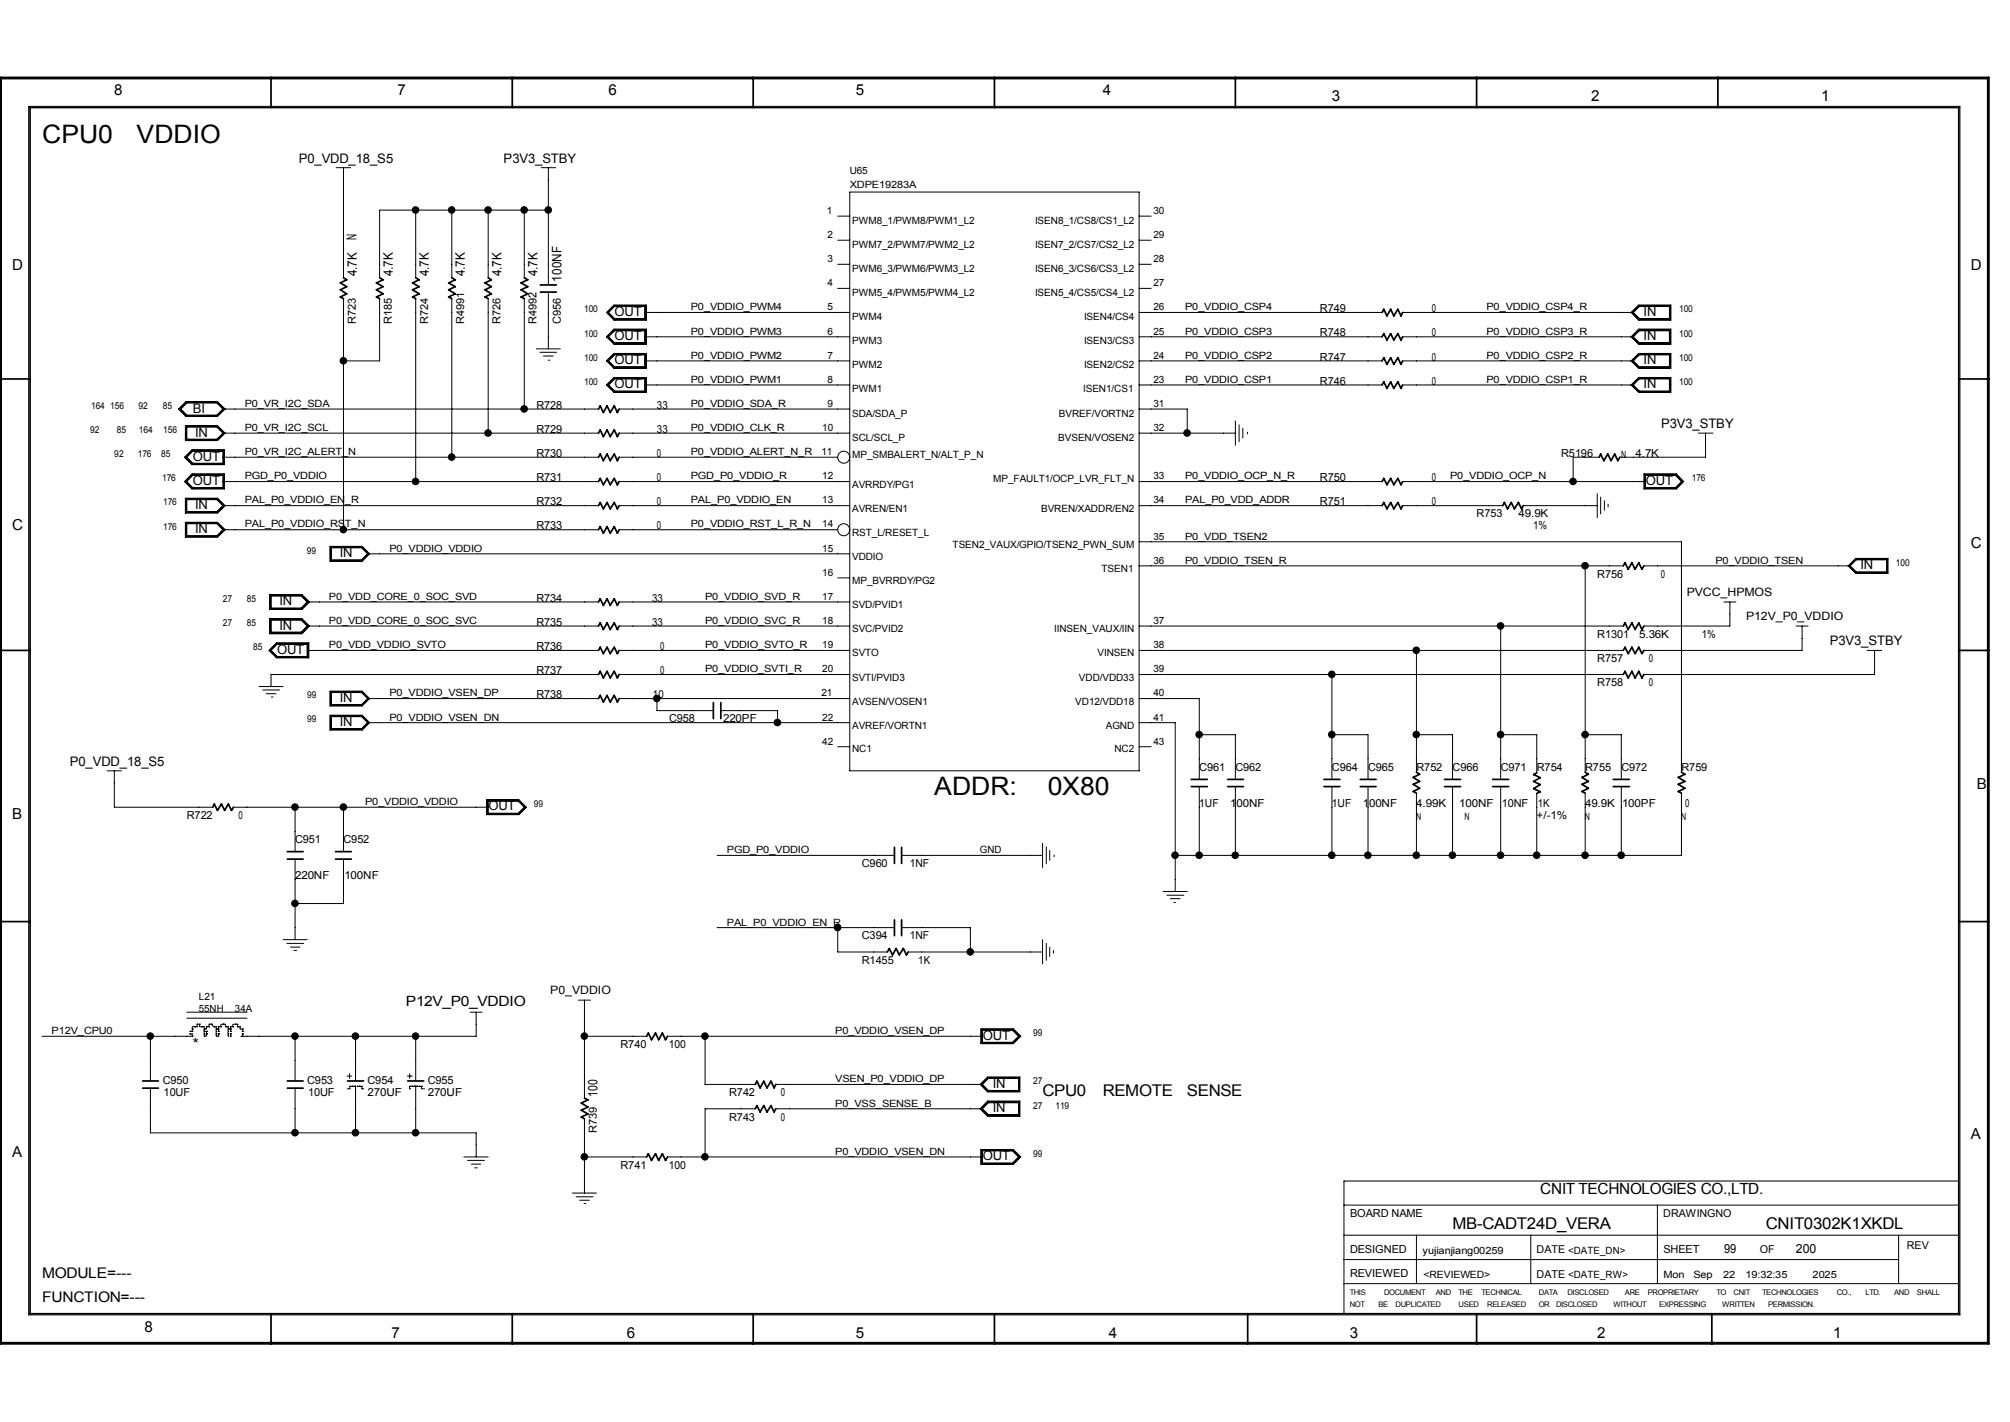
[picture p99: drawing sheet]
<svg xmlns="http://www.w3.org/2000/svg" width="297mm" height="210mm" viewBox="0 0 297 210" stroke-linecap="round" stroke-linejoin="round" font-family="sans-serif">
<defs><g id="words">
<g font-size="3.8">
<text x="6.2" y="21.2">CPU0</text>
<text x="20.2" y="21.2">VDDIO</text>
<text x="138" y="117.4">ADDR:</text>
<text x="154.8" y="117.4">0X80</text>
</g>
<g font-size="2.4">
<text x="154" y="161.9">CPU0</text>
<text x="162.9" y="161.9">REMOTE</text>
<text x="175.4" y="161.9">SENSE</text>
<text x="214.6" y="181.5">MB-CADT24D_VERA</text>
<text x="260.9" y="181.5">CNIT0302K1XKDL</text>
</g>
<g font-size="2.3">
<text x="28.5" y="155">*</text>
<text x="227.6" y="176.3">CNIT TECHNOLOGIES CO.,LTD.</text>
</g>
<g font-size="2.2">
<text x="16.9" y="14.1">8</text>
<text x="58.8" y="14.1">7</text>
<text x="89.9" y="14.1">6</text>
<text x="126.4" y="14.1">5</text>
<text x="163" y="14.1">4</text>
<text x="196.8" y="15">3</text>
<text x="235.1" y="15">2</text>
<text x="269.1" y="15">1</text>
<text x="1.8" y="39.9">D</text>
<text x="291.2" y="39.9">D</text>
<text x="1.8" y="78.2">C</text>
<text x="291.2" y="80.9">C</text>
<text x="292.1" y="116.5">B</text>
<text x="1.8" y="121">B</text>
<text x="1.8" y="170.8">A</text>
<text x="291.2" y="168.2">A</text>
<text x="6.2" y="188.7">MODULE=---</text>
<text x="6.2" y="192.2">FUNCTION=---</text>
<text x="21.3" y="196.6">8</text>
<text x="57.9" y="197.5">7</text>
<text x="92.6" y="197.5">6</text>
<text x="126.4" y="197.5">5</text>
<text x="163.9" y="197.5">4</text>
<text x="199.5" y="197.5">3</text>
<text x="236" y="197.5">2</text>
<text x="270.9" y="197.5">1</text>
</g>
<text font-size="2.1" x="60" y="148.6">P12V_P0_VDDIO</text>
<text font-size="2" x="52.7" y="35.5" transform="rotate(-90 52.7 35.5)">N</text>
<g font-size="1.9">
<text x="44.2" y="24">P0_VDD_18_S5</text>
<text x="74.4" y="24">P3V3_STBY</text>
<text x="52.7" y="40.8" transform="rotate(-90 52.7 40.8)">4.7K</text>
<text x="58" y="40.8" transform="rotate(-90 58 40.8)">4.7K</text>
<text x="63.4" y="40.8" transform="rotate(-90 63.4 40.8)">4.7K</text>
<text x="68.7" y="40.8" transform="rotate(-90 68.7 40.8)">4.7K</text>
<text x="74.1" y="40.8" transform="rotate(-90 74.1 40.8)">4.7K</text>
<text x="79.4" y="40.8" transform="rotate(-90 79.4 40.8)">4.7K</text>
<text x="83" y="41.6" transform="rotate(-90 83 41.6)">100NF</text>
<text x="90.8" y="46.7">OUT</text>
<text x="242.9" y="46.7">IN</text>
<text x="90.8" y="53.8">OUT</text>
<text x="90.8" y="50.2">OUT</text>
<text x="242.9" y="50.2">IN</text>
<text x="242.9" y="53.8">IN</text>
<text x="90.8" y="57.4">OUT</text>
<text x="242.9" y="57.4">IN</text>
<text x="28.5" y="60.9">BI</text>
<text x="28.8" y="64.5">IN</text>
<text x="245.4" y="63.2">P3V3_STBY</text>
<text x="28.5" y="68">OUT</text>
<text x="28.5" y="71.6">OUT</text>
<text x="243.2" y="71.6">OUT</text>
<text x="28.8" y="75.1">IN</text>
<text x="28.8" y="78.7">IN</text>
<text x="50.2" y="82.3">IN</text>
<text x="41.3" y="89.4">IN</text>
<text x="274.9" y="84.1">IN</text>
<text x="41.3" y="93">IN</text>
<text x="270.4" y="95.3">P3V3_STBY</text>
<text x="40.9" y="96.5">OUT</text>
<text x="50.2" y="103.7">IN</text>
<text x="50.2" y="107.2">IN</text>
<text x="10.3" y="113.1">P0_VDD_18_S5</text>
<text x="72.2" y="119.7">OUT</text>
<text x="145.2" y="153.5">OUT</text>
<text x="146.7" y="160.7">IN</text>
<text x="88.3" y="162" transform="rotate(-90 88.3 162)">100</text>
<text x="146.7" y="164.2">IN</text>
<text x="145.2" y="171.3">OUT</text>
<text x="254.7" y="185">99</text>
<text x="265.4" y="185">200</text>
</g>
<g font-size="1.7">
<text x="249.2" y="88">PVCC_HPMOS</text>
<text x="258" y="91.5">P12V_P0_VDDIO</text>
<text x="81.3" y="146.8">P0_VDDIO</text>
</g>
<g font-size="1.6">
<text x="52.6" y="47.9" transform="rotate(-90 52.6 47.9)">R723</text>
<text x="57.9" y="47.9" transform="rotate(-90 57.9 47.9)">R185</text>
<text x="63.2" y="47.9" transform="rotate(-90 63.2 47.9)">R724</text>
<text x="68.6" y="47.9" transform="rotate(-90 68.6 47.9)">R4991</text>
<text x="74" y="47.9" transform="rotate(-90 74 47.9)">R726</text>
<text x="79.3" y="47.9" transform="rotate(-90 79.3 47.9)">R4992</text>
<text x="82.9" y="47.9" transform="rotate(-90 82.9 47.9)">C956</text>
<text x="195" y="46.1">R749</text>
<text x="211.6" y="46.1">0</text>
<text x="195" y="53.2">R747</text>
<text x="195" y="49.7">R748</text>
<text x="211.6" y="49.7">0</text>
<text x="211.6" y="53.2">0</text>
<text x="195" y="56.8">R746</text>
<text x="211.6" y="56.8">0</text>
<text x="79.3" y="63.9">R729</text>
<text x="79.3" y="60.4">R728</text>
<text x="97.1" y="60.4">33</text>
<text x="97.1" y="63.9">33</text>
<text x="79.3" y="71.1">R731</text>
<text x="79.3" y="67.5">R730</text>
<text x="97.1" y="71.1">0</text>
<text x="97.1" y="67.5">0</text>
<text x="195" y="71.1">R750</text>
<text x="211.6" y="71.1">0</text>
<text x="230.7" y="67.5">R5196</text>
<text x="241.7" y="67.5">4.7K</text>
<text x="79.3" y="74.6">R732</text>
<text x="97.1" y="74.6">0</text>
<text x="195" y="74.6">R751</text>
<text x="211.6" y="74.6">0</text>
<text x="218.2" y="76.4">R753</text>
<text x="224.4" y="76.4">49.9K</text>
<text x="79.3" y="78.2">R733</text>
<text x="97.1" y="78.2">0</text>
<text x="226.5" y="78.2">1%</text>
<text x="79.3" y="88.9">R734</text>
<text x="96.4" y="88.9">33</text>
<text x="236" y="85.3">R756</text>
<text x="245.4" y="85.3">0</text>
<text x="79.3" y="92.4">R735</text>
<text x="96.4" y="92.4">33</text>
<text x="236" y="94.2">R1301</text>
<text x="242.2" y="94.2">5.36K</text>
<text x="251.5" y="94.2">1%</text>
<text x="79.3" y="96">R736</text>
<text x="79.3" y="99.6">R737</text>
<text x="97.6" y="99.6">0</text>
<text x="97.6" y="96">0</text>
<text x="236" y="101.3">R758</text>
<text x="236" y="97.8">R757</text>
<text x="243.6" y="101.3">0</text>
<text x="243.6" y="97.8">0</text>
<text x="79.3" y="103.1">R738</text>
<text x="96.5" y="103.1">10</text>
<text x="98.9" y="106.7">C958</text>
<text x="106.8" y="106.7">220PF</text>
<text x="177.2" y="113.8">C961</text>
<text x="182.5" y="113.8">C962</text>
<text x="196.8" y="113.8">C964</text>
<text x="202.1" y="113.8">C965</text>
<text x="209.3" y="113.8">R752</text>
<text x="214.6" y="113.8">C966</text>
<text x="221.7" y="113.8">C971</text>
<text x="227.1" y="113.8">R754</text>
<text x="234.2" y="113.8">R755</text>
<text x="239.6" y="113.8">C972</text>
<text x="248.5" y="113.8">R759</text>
<text x="177.2" y="119.2">1UF</text>
<text x="181.8" y="119.2">100NF</text>
<text x="196.8" y="119.2">1UF</text>
<text x="201.4" y="119.2">100NF</text>
<text x="209.3" y="119.2">4.99K</text>
<text x="215.6" y="119.2">100NF</text>
<text x="221.9" y="119.2">10NF</text>
<text x="227.2" y="119.2">1K</text>
<text x="234.2" y="119.2">49.9K</text>
<text x="239.7" y="119.2">100PF</text>
<text x="249" y="119.2">0</text>
<text x="27.6" y="120.9">R722</text>
<text x="35.3" y="120.9">0</text>
<text x="43.6" y="124.5">C951</text>
<text x="50.8" y="124.5">C952</text>
<text x="227.1" y="120.9">+/-1%</text>
<text x="43.6" y="129.8">220NF</text>
<text x="50.9" y="129.8">100NF</text>
<text x="127.3" y="128.1">C960</text>
<text x="134.4" y="128.1">1NF</text>
<text x="127.3" y="138.7">C394</text>
<text x="127.3" y="142.3">R1455</text>
<text x="134.4" y="138.7">1NF</text>
<text x="135.7" y="142.3">1K</text>
<text x="91.7" y="154.8">R740</text>
<text x="98.8" y="154.8">100</text>
<text x="24" y="160.1">C950</text>
<text x="24.2" y="161.9">10UF</text>
<text x="45.4" y="160.1">C953</text>
<text x="45.5" y="161.9">10UF</text>
<text x="54.3" y="161.9">270UF</text>
<text x="54.3" y="160.1">C954</text>
<text x="63.2" y="161.9">270UF</text>
<text x="63.2" y="160.1">C955</text>
<text x="107.7" y="161.9">R742</text>
<text x="115.4" y="161.9">0</text>
<text x="88.2" y="167.3" transform="rotate(-90 88.2 167.3)">R739</text>
<text x="107.7" y="165.5">R743</text>
<text x="115.4" y="165.5">0</text>
<text x="91.7" y="172.6">R741</text>
<text x="98.8" y="172.6">100</text>
<text x="199.5" y="179.7">BOARD NAME</text>
<text x="245.8" y="179.7">DRAWINGNO</text>
<text x="199.5" y="185.1">DESIGNED</text>
<text x="227.1" y="185.1">DATE &lt;DATE_DN&gt;</text>
<text x="245.8" y="185">SHEET</text>
<text x="260" y="185.1">OF</text>
<text x="281.7" y="184.4">REV</text>
<text x="199.5" y="188.6">REVIEWED</text>
<text x="227.1" y="188.7">DATE &lt;DATE_RW&gt;</text>
</g>
<g font-size="1.5">
<text x="125.6" y="25.7">U65</text>
<text x="125.6" y="27.7">XDPE19283A</text>
<text x="122.2" y="31.6">1</text>
<text x="122.3" y="35.2">2</text>
<text x="125.9" y="33">PWM8_1/PWM8/PWM1_L2</text>
<text x="152.9" y="33">ISEN8_1/CS8/CS1_L2</text>
<text x="170.4" y="31.6">30</text>
<text x="170.4" y="35.2">29</text>
<text x="122.3" y="38.7">3</text>
<text x="125.9" y="40.1">PWM6_3/PWM6/PWM3_L2</text>
<text x="125.9" y="36.6">PWM7_2/PWM7/PWM2_L2</text>
<text x="152.9" y="36.6">ISEN7_2/CS7/CS2_L2</text>
<text x="152.9" y="40.1">ISEN6_3/CS6/CS3_L2</text>
<text x="170.4" y="38.7">28</text>
<text x="102.1" y="45.9">P0_VDDIO_PWM4</text>
<text x="122.3" y="42.3">4</text>
<text x="122.3" y="45.9">5</text>
<text x="125.9" y="47.3">PWM4</text>
<text x="125.9" y="43.7">PWM5_4/PWM5/PWM4_L2</text>
<text x="152.9" y="43.7">ISEN5_4/CS5/CS4_L2</text>
<text x="160.2" y="47.3">ISEN4/CS4</text>
<text x="170.4" y="42.3">27</text>
<text x="170.4" y="45.9">26</text>
<text x="175.1" y="45.9">P0_VDDIO_CSP4</text>
<text x="219.6" y="45.9">P0_VDDIO_CSP4_R</text>
<text x="102.1" y="53">P0_VDDIO_PWM2</text>
<text x="102.1" y="49.4">P0_VDDIO_PWM3</text>
<text x="122.3" y="49.4">6</text>
<text x="122.3" y="53">7</text>
<text x="125.9" y="50.8">PWM3</text>
<text x="160.2" y="50.8">ISEN3/CS3</text>
<text x="170.4" y="53">24</text>
<text x="170.4" y="49.4">25</text>
<text x="175.1" y="53">P0_VDDIO_CSP2</text>
<text x="175.1" y="49.4">P0_VDDIO_CSP3</text>
<text x="219.6" y="49.4">P0_VDDIO_CSP3_R</text>
<text x="219.6" y="53">P0_VDDIO_CSP2_R</text>
<text x="102.1" y="56.5">P0_VDDIO_PWM1</text>
<text x="122.3" y="56.5">8</text>
<text x="125.9" y="58">PWM1</text>
<text x="125.9" y="54.4">PWM2</text>
<text x="160.1" y="58">ISEN1/CS1</text>
<text x="160.2" y="54.4">ISEN2/CS2</text>
<text x="170.4" y="56.5">23</text>
<text x="175.1" y="56.5">P0_VDDIO_CSP1</text>
<text x="219.6" y="56.5">P0_VDDIO_CSP1_R</text>
<text x="36.2" y="60.1">P0_VR_I2C_SDA</text>
<text x="36.2" y="63.7">P0_VR_I2C_SCL</text>
<text x="102.1" y="60.1">P0_VDDIO_SDA_R</text>
<text x="102.1" y="63.7">P0_VDDIO_CLK_R</text>
<text x="121.5" y="63.7">10</text>
<text x="122.3" y="60.1">9</text>
<text x="125.9" y="65.1">SCL/SCL_P</text>
<text x="125.9" y="61.5">SDA/SDA_P</text>
<text x="156.4" y="65.1">BVSEN/VOSEN2</text>
<text x="156.5" y="61.5">BVREF/VORTN2</text>
<text x="170.4" y="60.1">31</text>
<text x="170.4" y="63.7">32</text>
<text x="36.2" y="67.2">P0_VR_I2C_ALERT_N</text>
<text x="36.2" y="70.8">PGD_P0_VDDIO</text>
<text x="102.1" y="67.2">P0_VDDIO_ALERT_N_R</text>
<text x="102.1" y="70.8">PGD_P0_VDDIO_R</text>
<text x="121.4" y="67.2">11</text>
<text x="121.5" y="70.8">12</text>
<text x="125.9" y="67.6">MP_SMBALERT_N/ALT_P_N</text>
<text x="146.8" y="71.2">MP_FAULT1/OCP_LVR_FLT_N</text>
<text x="170.4" y="70.8">33</text>
<text x="175.1" y="70.8">P0_VDDIO_OCP_N_R</text>
<text x="214.3" y="70.8">P0_VDDIO_OCP_N</text>
<text x="239.5" y="67.6">N</text>
<text x="36.2" y="77.9">PAL_P0_VDDIO_RST_N</text>
<text x="36.2" y="74.3">PAL_P0_VDDIO_EN_R</text>
<text x="102.1" y="74.3">PAL_P0_VDDIO_EN</text>
<text x="102.1" y="77.9">P0_VDDIO_RST_L_R_N</text>
<text x="121.5" y="77.9">14</text>
<text x="121.5" y="74.3">13</text>
<text x="125.9" y="75.6">AVREN/EN1</text>
<text x="125.9" y="72">AVRRDY/PG1</text>
<text x="153.8" y="75.6">BVREN/XADDR/EN2</text>
<text x="170.4" y="74.3">34</text>
<text x="175.1" y="74.3">PAL_P0_VDD_ADDR</text>
<text x="57.5" y="81.5">P0_VDDIO_VDDIO</text>
<text x="121.5" y="81.5">15</text>
<text x="125.9" y="82.7">VDDIO</text>
<text x="125.9" y="79.1">RST_L/RESET_L</text>
<text x="140.8" y="80.9">TSEN2_VAUX/GPIO/TSEN2_PWN_SUM</text>
<text x="170.4" y="79.7">35</text>
<text x="170.4" y="83.3">36</text>
<text x="175.1" y="83.3">P0_VDDIO_TSEN_R</text>
<text x="175.1" y="79.7">P0_VDD_TSEN2</text>
<text x="253.5" y="83.3">P0_VDDIO_TSEN</text>
<text x="48.6" y="88.6">P0_VDD_CORE_0_SOC_SVD</text>
<text x="104.2" y="88.6">P0_VDDIO_SVD_R</text>
<text x="121.5" y="85.1">16</text>
<text x="121.5" y="88.6">17</text>
<text x="125.9" y="89.8">SVD/PVID1</text>
<text x="125.9" y="86.2">MP_BVRRDY/PG2</text>
<text x="162.8" y="84.5">TSEN1</text>
<text x="48.6" y="92.2">P0_VDD_CORE_0_SOC_SVC</text>
<text x="48.6" y="95.7">P0_VDD_VDDIO_SVTO</text>
<text x="104.2" y="92.2">P0_VDDIO_SVC_R</text>
<text x="104.2" y="95.7">P0_VDDIO_SVTO_R</text>
<text x="121.5" y="92.2">18</text>
<text x="121.5" y="95.7">19</text>
<text x="125.9" y="93.4">SVC/PVID2</text>
<text x="155.8" y="93.4">IINSEN_VAUX/IIN</text>
<text x="170.4" y="92.2">37</text>
<text x="170.4" y="95.7">38</text>
<text x="104.2" y="99.3">P0_VDDIO_SVTI_R</text>
<text x="121.5" y="99.3">20</text>
<text x="125.9" y="100.5">SVTI/PVID3</text>
<text x="125.9" y="96.9">SVTO</text>
<text x="159.4" y="100.5">VDD/VDD33</text>
<text x="162.2" y="96.9">VINSEN</text>
<text x="170.4" y="99.3">39</text>
<text x="57.5" y="102.8">P0_VDDIO_VSEN_DP</text>
<text x="57.5" y="106.4">P0_VDDIO_VSEN_DN</text>
<text x="121.4" y="102.8">21</text>
<text x="121.5" y="106.4">22</text>
<text x="125.9" y="107.6">AVREF/VORTN1</text>
<text x="125.9" y="104.1">AVSEN/VOSEN1</text>
<text x="158.9" y="104.1">VD12/VDD18</text>
<text x="163.4" y="107.6">AGND</text>
<text x="170.4" y="102.8">40</text>
<text x="170.4" y="106.4">41</text>
<text x="121.5" y="110">42</text>
<text x="125.9" y="111">NC1</text>
<text x="164.7" y="111">NC2</text>
<text x="170.4" y="110">43</text>
<text x="53.9" y="118.9">P0_VDDIO_VDDIO</text>
<text x="107.4" y="126">PGD_P0_VDDIO</text>
<text x="144.8" y="126">GND</text>
<text x="209.3" y="121">N</text>
<text x="216.4" y="121">N</text>
<text x="234.2" y="121">N</text>
<text x="248.4" y="121">N</text>
<text x="107.4" y="136.7">PAL_P0_VDDIO_EN_R</text>
<text x="29.4" y="147.7">L21</text>
<text x="29.4" y="149.5">55NH</text>
<text x="34.7" y="149.5">34A</text>
<text x="7.6" y="152.7">P12V_CPU0</text>
<text x="123.4" y="152.7">P0_VDDIO_VSEN_DP</text>
<text x="123.4" y="159.9">VSEN_P0_VDDIO_DP</text>
<text x="123.4" y="163.4">P0_VSS_SENSE_B</text>
<text x="123.4" y="170.5">P0_VDDIO_VSEN_DN</text>
<text x="210.2" y="185.1">yujianjiang00259</text>
<text x="210.3" y="188.7">&lt;REVIEWED&gt;</text>
<text x="245.8" y="188.7">Mon</text>
<text x="250.2" y="188.7">Sep</text>
<text x="254.6" y="188.7">22</text>
<text x="257.9" y="188.7">19:32:35</text>
<text x="267.8" y="188.7">2025</text>
</g>
<g font-size="1.4">
<text x="86.3" y="46.1">100</text>
<text x="248.1" y="46.1">100</text>
<text x="86.3" y="49.7">100</text>
<text x="86.3" y="53.3">100</text>
<text x="248.1" y="49.7">100</text>
<text x="248.1" y="53.3">100</text>
<text x="86.3" y="56.8">100</text>
<text x="248.1" y="56.8">100</text>
<text x="13.3" y="63.9">92</text>
<text x="13.5" y="60.4">164</text>
<text x="16.3" y="60.4">156</text>
<text x="17.3" y="63.9">85</text>
<text x="20.4" y="60.4">92</text>
<text x="20.5" y="63.9">164</text>
<text x="24" y="60.4">85</text>
<text x="24.1" y="63.9">156</text>
<text x="16.9" y="67.5">92</text>
<text x="20.4" y="67.5">176</text>
<text x="23.8" y="67.5">85</text>
<text x="24" y="71.1">176</text>
<text x="250" y="71.1">176</text>
<text x="24.1" y="74.6">176</text>
<text x="24.1" y="78.2">176</text>
<text x="45.3" y="81.8">99</text>
<text x="280.1" y="83.5">100</text>
<text x="32.9" y="88.9">27</text>
<text x="36.5" y="88.9">85</text>
<text x="32.9" y="92.4">27</text>
<text x="36.5" y="92.4">85</text>
<text x="37.4" y="96">85</text>
<text x="45.4" y="106.7">99</text>
<text x="45.4" y="103.1">99</text>
<text x="78.9" y="119.2">99</text>
<text x="152.6" y="153">99</text>
<text x="152.6" y="160.1">27</text>
<text x="152.6" y="163.7">27</text>
<text x="155.9" y="163.7">119</text>
<text x="152.6" y="170.8">99</text>
</g>
<g font-size="1.1">
<text x="199.4" y="191.3">THIS</text>
<text x="204.5" y="191.3">DOCUMENT</text>
<text x="212.1" y="191.3">AND</text>
<text x="215.5" y="191.3">THE</text>
<text x="218.9" y="191.3">TECHNICAL</text>
<text x="227.4" y="191.3">DATA</text>
<text x="231.6" y="191.3">DISCLOSED</text>
<text x="240.1" y="191.3">ARE</text>
<text x="243.5" y="191.3">PROPRIETARY</text>
<text x="253.6" y="191.3">TO</text>
<text x="256.2" y="191.3">CNIT</text>
<text x="260.4" y="191.3">TECHNOLOGIES</text>
<text x="271.4" y="191.3">CO.,</text>
<text x="275.6" y="191.3">LTD.</text>
<text x="279.9" y="191.3">AND</text>
<text x="283.3" y="191.3">SHALL</text>
<text x="199.4" y="193.1">NOT</text>
<text x="203.7" y="193.1">BE</text>
<text x="206.2" y="193.1">DUPLICATED</text>
<text x="215.5" y="193.1">USED</text>
<text x="219.8" y="193.1">RELEASED</text>
<text x="227.4" y="193.1">OR</text>
<text x="229.9" y="193.1">DISCLOSED</text>
<text x="238.4" y="193.1">WITHOUT</text>
<text x="245.2" y="193.1">EXPRESSING</text>
<text x="254.5" y="193.1">WRITTEN</text>
<text x="261.2" y="193.1">PERMISSION.</text>
</g>
</g></defs>
<g fill="none" stroke="#000" stroke-width=".25">
<path d="M0 11.4h293.9v187.1h-293.9zM.2 11.6h293.5v186.7h-293.5zM4.4 15.9h285v178.1h-285zM40 11.4v4.5M75.7 11.4v4.5M111.3 11.4v4.5M146.9 11.4v4.5M182.5 11.4v4.5M218.2 11.4v4.5M253.8 11.4v4.5M0 56h4.4M50.8 41l.4 .3-.9 .5 .9 .5-.9 .5 .9 .6-.9 .5 .5 .2"/>
<path d="M56.1 41l.5 .3-1 .5 1 .5-1 .5 1 .6-1 .5 .5 .2M61.4 41l.5 .3-.9 .5 .9 .5-.9 .5 .9 .6-.9 .5 .4 .2M66.8 41l.5 .3-1 .5 1 .5-1 .5 1 .6-1 .5 .5 .2M72.1 41l.5 .3-.9 .5 .9 .5-.9 .5 .9 .6-.9 .5 .4 .2M77.5 41l.5 .3-1 .5 1 .5-1 .5 1 .6-1 .5 .5 .2M79.8 43.1h2.4M79.8 42.1h2.4M204.2 56.9l.3-.5 .4 1 .6-1 .5 1 .5-1 .5 1 .3-.5M204.2 53.3l.3-.5 .4 1 .6-1 .5 1 .5-1 .5 1 .3-.5M204.2 46.1l.3-.4 .4 1 .6-1 .5 1 .5-1 .5 1 .3-.6M204.2 49.7l.3-.4 .4 .9 .6-.9 .5 .9 .5-.9 .5 .9 .3-.5M289.4 56h4.5"/>
<path d="M88.4 60.4l.3-.5 .5 1 .5-1 .5 1 .6-1 .4 1 .3-.5M88.4 64l.3-.5 .5 1 .5-1 .5 1 .6-1 .4 1 .3-.5M88.4 78.2l.3-.4 .5 .9 .5-.9 .5 .9 .6-.9 .4 .9 .3-.5M88.4 74.7l.3-.5 .5 .9 .5-.9 .5 .9 .6-.9 .4 .9 .3-.4M88.4 71.1l.3-.4 .5 .9 .5-.9 .5 .9 .6-.9 .4 .9 .3-.5M88.4 67.5l.3-.4 .5 .9 .5-.9 .5 .9 .6-.9 .4 .9 .3-.5M204.2 74.7l.3-.5 .4 .9 .6-.9 .5 .9 .5-.9 .5 .9 .3-.4M204.2 71.1l.3-.4 .4 .9 .6-.9 .5 .9 .5-.9 .5 .9 .3-.5M222 74.7l.3-.5 .5 .9 .5-.9 .5 .9 .6-.9 .4 .9 .3-.4M236.3 67.5l.2-.4 .5 .9 .6-.9 .4 .9 .6-.9 .5 .9 .3-.5M0 96.1h4.4M88.4 88.9l.3-.5 .5 1 .5-1 .5 1 .6-1 .4 1 .3-.5"/>
<path d="M88.4 92.5l.3-.5 .5 1 .5-1 .5 1 .6-1 .4 1 .3-.5M88.4 99.6l.3-.5 .5 1 .5-1 .5 1 .6-1 .4 1 .3-.5M88.4 96.1l.3-.5 .5 .9 .5-.9 .5 .9 .6-.9 .4 .9 .3-.4M239.9 92.5l.2-.5 .5 1 .5-1 .5 1 .5-1 .5 1 .3-.5M239.9 99.6l.2-.5 .5 1 .5-1 .5 1 .5-1 .5 1 .3-.5M239.9 96.1l.2-.5 .5 .9 .5-.9 .5 .9 .5-.9 .5 .9 .3-.4M239.9 83.6l.2-.5 .5 1 .5-1 .5 1 .5-1 .5 1 .3-.5M289.4 96.1h4.5M31.5 119.2l.2-.5 .4 1 .6-1 .5 1 .5-1 .5 1 .3-.5M88.4 103.2l.3-.5 .5 1 .5-1 .5 1 .6-1 .4 1 .3-.5M105.4 103.8v2.3M106.5 103.8v2.3"/>
<path d="M176 116.2h2.4M176 115.1h2.4M181.4 116.2h2.3M181.4 115.1h2.3M195.6 116.2h2.4M195.6 115.1h2.4M201 116.2h2.3M201 115.1h2.3M209.3 114l.5 .3-1 .5 1 .6-1 .4 1 .6-1 .5 .5 .2M213.4 116.2h2.4M213.4 115.1h2.4M220.6 116.2h2.3"/>
<path d="M220.6 115.1h2.3M227.1 114.1l-.5 .3 1 .5-1 .5 1 .5-1 .6 1 .4-.5 .3M234.2 114l.5 .3-.9 .5 .9 .6-.9 .4 .9 .6-.9 .5 .4 .2M238.4 116.2h2.3M238.4 115.1h2.3M248.5 114l.5 .3-1 .5 1 .6-1 .4 1 .6-1 .5 .5 .2M0 136.1h4.4M42.5 126.9h2.3M42.5 125.8h2.3M49.6 126.9h2.3M49.6 125.8h2.3M132.2 125.1v2.4"/>
<path d="M132.2 135.8v2.4M133.2 125.1v2.4M133.2 135.8v2.4M289.4 136.1h4.5M21.1 159.6h2.3M42.5 159.6h2.3M51.4 159.6h2.3M60.2 159.6h2.4M95.5 153l.3-.4 .5 .9 .6-.9 .4 .9 .6-.9 .4 .9 .3-.5M131.1 140.6l.3-.5 .5 .9 .5-.9 .5 .9 .6-.9 .4 .9 .3-.4M21.1 160.7h2.3M42.5 160.7h2.3"/>
<path d="M86.4 162.2l.5 .2-1 .5 1 .6-1 .5 1 .5-1 .5 .5 .2M95.5 170.9l.3-.5 .5 1 .6-1 .4 1 .6-1 .4 1 .3-.5M111.6 160.1l.2-.4 .5 1 .6-1 .4 1 .6-1 .5 1 .2-.6M111.6 163.7l.2-.4 .5 .9 .6-.9 .4 .9 .6-.9 .5 .9 .2-.5M40 194v4.5M75.7 194v4.5M111.3 194v4.5M146.9 194v4.5M184.4 194v4.5M218.2 194v4.5M252.9 194v4.5"/>
</g>
<g fill="none" stroke="#000" stroke-width=".15">
<path d="M4.2 15.7h285.4v178.5h-285.4zM49.7 24.8h2.1M50.8 24.8v16.2M61.4 31v10M66.8 31v10M72.1 31v10M77.5 31v10M80 24.8h2.1M81 31h-24.9v10M81 24.8v17.3M123.8 31.9h1.8M123.8 35.5h1.8"/>
<path d="M123.8 39h1.8M125.6 28.4h42.7v85.4h-42.7zM168.3 31.9h1.8M168.3 35.5h1.8M168.3 39h1.8M50.8 44.1v34.1M56.1 44.1v9.2h-5.3M61.4 44.1v27M66.8 44.1v23.4M72.1 44.1v19.9M77.5 44.1v16.3M79.2 51.5h3.6"/>
<path d="M79.8 52h2.5M80.3 52.6h1.4M81 53.2h.3M81 43.1v8.4M89.6 46.1l1.1-1.1h4.8v2.3h-4.8zM89.6 53.3l1.1-1.1h4.8v2.2h-4.8zM89.6 56.9l1.1-1.1h4.8v2.2h-4.8zM89.7 46.1l1.1-1h4.6v2.1h-4.6zM89.7 56.9l1.1-1.1h4.6v2.1h-4.6zM89.8 46.1l1-.9h4.5v1.9h-4.5zM89.8 53.3l1-1h4.5v1.9h-4.5zM89.9 46.1l.9-.8h4.5v1.7h-4.5z"/>
<path d="M89.9 49.7l.9-.8h4.5v1.7h-4.5zM89.9 53.3l.9-.9h4.5v1.8h-4.5zM89.9 56.9l.9-.9h4.5v1.7h-4.5zM90.7 48.6h4.8v2.2h-4.8l-1.1-1.1zM90.8 48.7h4.6v2.1h-4.6l-1.1-1.1zM90.8 52.2h4.6v2.1h-4.6l-1.1-1zM90.8 48.8h4.5v1.9h-4.5l-1-1zM90.8 55.9h4.5v1.9h-4.5l-1-.9zM95.3 46.1h30.3M95.3 49.7h30.3M95.3 53.3h30.3M95.3 56.9h30.3"/>
<path d="M123.8 42.6h1.8M168.3 42.6h1.8M168.3 46.1h35.9M168.3 49.7h35.9M168.3 53.3h35.9M168.3 56.9h35.9M207.3 46.1h34M207.3 49.7h34M207.3 53.3h34M207.3 56.9h34M241 46.1l1.1-1.1h4.8v2.3h-4.8zM241 49.7l1.1-1.1h4.8v2.2h-4.8z"/>
<path d="M241 53.3l1.1-1.1h4.8v2.2h-4.8zM241 56.9l1.1-1.1h4.8v2.2h-4.8zM241.1 46.1l1-1h4.7v2.1h-4.7zM241.2 46.1l1-.9h4.6v1.9h-4.6zM241.2 49.7l1-.9h4.6v1.9h-4.6zM241.2 53.3l1-1h4.6v1.9h-4.6zM241.2 56.9l1-1h4.6v1.9h-4.6zM241.3 46.1l.9-.8h4.5v1.7h-4.5zM241.3 49.7l.9-.8h4.5v1.7h-4.5zM241.3 53.3l.9-.9h4.5v1.8h-4.5zM241.3 56.9l.9-.9h4.5v1.7h-4.5zM242.1 48.7h4.7v2.1h-4.7l-1-1.1z"/>
<path d="M242.1 52.2h4.7v2.1h-4.7l-1-1zM242.1 55.8h4.7v2.1h-4.7l-1-1zM26.4 60.4l1.1-1.1h4.6l1.2 1.1-1.2 1.1h-4.6zM26.5 60.4l1-1h4.6l1 1-1 1h-4.6zM26.6 60.4l1-1h4.5l.9 1-.9 1h-4.5zM26.7 60.4l.9-.9h4.4l.9 .9-.9 .9h-4.4zM27.3 67.5l1.1-1.1h4.7v2.2h-4.7zM27.4 77.1h4.7l1.2 1.1-1.2 1.1h-4.7zM27.4 62.9h4.7l1.2 1.1-1.2 1.1h-4.7zM27.4 73.6h4.7l1.2 1.1-1.2 1.1h-4.7zM27.4 77.2h4.7l1 1-1 1h-4.7zM27.4 62.9h4.7l1 1.1-1 1h-4.7z"/>
<path d="M27.4 73.6h4.7l1 1.1-1 1h-4.7zM27.5 67.5l.9-.9h4.6v1.9h-4.6zM27.5 77.3h4.6l.9 .9-.9 1h-4.6zM27.5 63h4.6l.9 1-.9 .9h-4.6zM27.5 73.7h4.6l.9 1-.9 .9h-4.6zM27.6 77.3h4.4l.9 .9-.9 .9h-4.4zM27.6 63.1h4.4l.9 .9-.9 .9h-4.4zM27.6 73.8h4.4l.9 .9-.9 .9h-4.4zM27.6 67.5l.9-.9h4.4v1.8h-4.4zM28.4 70h4.7v2.2h-4.7l-1.1-1.1zM28.4 70.1h4.7v2h-4.7l-1-1zM28.4 66.5h4.7v2.1h-4.7l-1-1.1z"/>
<path d="M28.4 70.1h4.6v2h-4.6l-.9-1zM28.5 70.2h4.4v1.8h-4.4l-.9-.9zM32.9 60.4h55.5M32.9 64h55.5M32.9 71.1h55.5M32.9 74.7h55.5M32.9 67.5h55.5M32.9 78.2h55.5M91.5 60.4h34.1M91.5 64h34.1M91.5 71.1h34.1M91.5 74.7h34.1"/>
<path d="M91.5 67.5h32.3M91.5 78.2h32.3M168.3 60.4h7.1v3.6M168.3 64h14.2M168.3 71.1h35.9M168.3 74.7h35.9M182.5 62.2v3.5M183.1 62.7v2.5M183.6 63.2v1.5M184.3 63.8v.3M207.3 71.1h35.8M207.3 74.7h14.7"/>
<path d="M225.1 74.7h10.9M236 72.9v3.6M236.3 67.5h-3.8v3.6M236.5 73.4v2.5M237.1 74v1.4M237.6 74.5v.3M242.9 70h4.8l1.1 1.1-1.1 1.1h-4.8zM243 70.1h4.6l1.1 1-1.1 1h-4.6zM243 70.1h4.6l1 1-1 1h-4.6zM243.1 70.2h4.5l.9 .9-.9 .9h-4.5zM251 64h2.1M252 64v3.5h-12.6"/>
<path d="M39.8 96.1l1.1-1.1h4.7v2.2h-4.7zM39.8 91.4h4.8l1.1 1.1-1.1 1.1h-4.8zM39.8 87.8h4.8l1.1 1.1-1.1 1.1h-4.8zM39.8 96.1l1.1-1.1h4.7v2.1h-4.7zM39.9 91.4h4.7l1 1.1-1 1h-4.7zM39.9 87.9h4.7l1 1-1 1.1h-4.7zM40 91.5h4.5l1 1-1 .9h-4.5zM40 88h4.5l1 .9-1 1h-4.5zM40 96.1l.9-.9h4.5v1.7h-4.5zM40 88h4.5l.9 .9-.9 .9h-4.5zM40 91.6h4.5l.9 .9-.9 .8h-4.5zM40.9 95.1h4.6v1.9h-4.6l-.9-.9z"/>
<path d="M45.4 88.9h43M45.4 92.5h43M45.4 96.1h43M48.8 80.7h4.7l1.1 1.1-1.1 1.1h-4.7zM48.8 80.8h4.7l1 1-1 1h-4.7zM48.9 80.8h4.6l.9 1-.9 1h-4.6zM49 80.9h4.4l.9 .9-.9 .9h-4.4zM54.3 81.8h71.3M88.4 99.6h-48.4v1.8M91.5 88.9h34.1M91.5 92.5h34.1M91.5 96.1h34.1"/>
<path d="M91.5 99.6h34.1M123.8 85.3h1.8M168.3 92.5h71.6M168.3 96.1h71.6M168.3 99.6h71.6M168.3 80h80.2v34M168.3 83.6h71.6M196.8 99.6v15.5M209.3 96.1v17.9M221.7 92.5v22.6M234.2 83.6v30.4M242.9 83.6h30.5"/>
<path d="M254.7 88.9h1.8M255.6 88.9v3.6h-12.7M265.4 92.5h1.8M266.3 92.5v3.6h-23.4M273.2 83.6l1-1.1h4.7v2.1h-4.7zM274.2 82.5h4.8v2.2h-4.8l-1.1-1.1zM274.3 82.7h4.5v1.8h-4.5l-.9-.9zM274.3 82.6h4.5v1.9h-4.5l-1-.9zM275.9 96.1h2.1M277 96.1v3.5h-34.1M15.8 113.8h2.1M16.9 113.8v5.4h14.6"/>
<path d="M34.5 119.2h37.6M38.3 101.4h3.5M38.8 101.9h2.5M39.3 102.4h1.5M40 102.9h.4M43.6 119.2v6.6M48.8 102.1h4.7l1.1 1.1-1.1 1.1h-4.7zM48.8 105.6h4.7l1.1 1.1-1.1 1.1h-4.7zM48.8 102.2h4.7l1 1-1 1h-4.7zM48.8 105.7h4.7l1 1-1 1h-4.7zM48.9 102.2h4.6l.9 1-.9 .9h-4.6zM48.9 105.7h4.6l.9 1-.9 1h-4.6z"/>
<path d="M49 102.3h4.4l.9 .9-.9 .9h-4.4zM49 105.8h4.4l.9 .9-.9 .9h-4.4zM50.8 119.2v6.6M54.3 103.2h34.1M54.3 106.7h71.3M71.9 118.1h4.8l1.1 1.1-1.1 1.1h-4.8zM72 118.2h4.7l1 1-1 1h-4.7zM72.1 118.2h4.5l1 1-1 .9h-4.5zM72.1 118.3h4.5l.9 .9-.9 .9h-4.5zM91.5 103.2h34.1M97.1 103.2v1.7h8.3M106.5 104.9h8.4v1.8"/>
<path d="M123.8 110.3h1.8M168.3 103.2h8.9v11.9M168.3 106.7h5.4v25M168.3 110.3h1.8M177.2 116.2v10.1M177.2 108.5h5.3v6.6M182.5 116.2v10.1M196.8 116.2v10.1M196.8 108.5h5.3v6.6M202.1 116.2v10.1M209.3 117.1v9.2M209.3 108.5h5.3v6.6"/>
<path d="M214.6 116.2v10.1M221.7 116.2v10.1M221.7 108.5h5.4v5.6M227.1 117.2v9.1M234.2 117.1v9.2M234.2 108.5h5.4v6.6M239.6 116.2v10.1M248.5 117.1v9.2h-74.8M41.8 138.8h3.6M42.4 139.3h2.5M42.9 139.9h1.4M43.6 126.9v11.9"/>
<path d="M50.8 126.9v6.5h-7.2M106 137h26.2M106 126.3h26.2M123.8 137v3.6h7.3M133.2 137h10.2v3.6M133.2 126.3h20.9M154.1 124.5v3.6M154.1 138.8v3.6M154.6 125.1v2.5M154.6 139.3v2.5M155.1 125.6v1.4M155.1 139.9v1.4"/>
<path d="M155.8 126.2v.4M171.9 131.7h3.5M172.4 132.2h2.5M172.9 132.7h1.5M173.4 133.3h.3M6.2 153h22.3M22.2 153v6.6M27.6 149.5h8.9M27.6 150.4h8.9M28 152.3h.1M28 152.7h.1M28 152.3h.4"/>
<path d="M28 152.7h.4M28.4 152h.1M28.4 152.3h.1M28.4 153h.1M28.4 152.7h.1M28.4 152.7v.3M28.8 151.6h.1M29.1 151.6h.1M29.1 151.3h.1M29.1 151.6h-.7v.7M29.1 151.3h.4M29.1 151.3v.3"/>
<path d="M29.5 151.6h.1M29.5 151.3h.1M29.5 151.6h.7M29.5 151.3v.3M29.8 151.6h.1M30.2 151.6h.1M30.2 152h.1M30.2 153h.1M30.2 152.3h.1M30.2 152.7h.1M30.2 152.3h.3M30.2 151.6v1.4"/>
<path d="M30.5 152.3h.1M30.5 152.7h.1M30.5 151.6h.1M30.5 151.6v.4h-.3M30.5 151.6h.4M30.5 152.3v.7h-.3M30.9 151.6h.1M30.9 151.3h.1M30.9 151.3h.3M30.9 151.3v.3M31.2 151.3h.1M31.2 151.3l.4 .3"/>
<path d="M31.6 151.6h.1M31.6 151.6h.3M31.9 152h.1M31.9 152.3h.1M31.9 153h.1M31.9 152.7h.1M31.9 151.6h.1M31.9 152h.4M31.9 151.6v1.4M31.9 153h.4M32.3 152h.1M32.3 151.6h.1"/>
<path d="M32.3 152.3h.1M32.3 153h.1M32.3 152.7h.1M32.3 151.6v.7M32.3 152.7v.3M32.3 151.6h.3M32.6 151.6h.1M32.6 151.6v-.3h.7v.3M33 151.3h.1M33.3 151.6h.1M33.3 151.6h.4M33.7 151.6h.1"/>
<path d="M33.7 152h.1M33.7 152.3h.1M33.7 153h.1M33.7 152.7h.1M33.7 152h.3M33.7 151.6v1.4M34 152h.1M34 152.3h.1M34 153h.1M34 152.7h.1M34 151.6h.1M34 151.6h.4"/>
<path d="M34 151.6v.7M34 152.7v.3M34.4 151.6h.1M34.7 151.3h.1M35.1 151.6h.1M35.1 151.3h.1M35.1 151.6h.4M35.1 151.3h-.7v.3M35.1 151.3v.3M35.5 151.6h.1M35.5 152h.1M35.5 152h.3"/>
<path d="M35.5 151.6v.4M35.8 152h.1M35.8 152.3h.1M35.8 153h.1M35.8 152.7h.1M35.8 152v.3M35.8 152.7v.3M43.4 140.4h.4M43.6 153v6.6M51.3 158.9h.7M51.6 158.6v.7M52.5 153v6.6"/>
<path d="M60.2 158.9h.7M60.5 158.6v.7M61.4 153v6.6M69.5 149.5h1.7M70.4 149.5v3.5h-34.8M85.5 147.7h1.7M86.4 153h9.1M86.4 147.7v14.5M98.6 153h46.6M104.2 153v7.1h7.4M134.2 140.6h19.9M144.9 151.9h4.8l1.1 1.1-1.1 1.1h-4.8z"/>
<path d="M145 152h4.7l1 1-1 1.1h-4.7zM145.1 152.1h4.5l1 .9-1 1h-4.5zM145.2 152.1h4.4l.9 .9-.9 .9h-4.4zM146 159.3h4.5v1.7h-4.5l-.8-.9zM155.7 140.4v.4M22.2 160.7v6.6h48.2v3.6M43.6 160.7v6.6M51.3 160.8h.1M51.3 160.8h.4M51.7 160.8h.1M51.7 160.4h.1M51.7 160.4h.7"/>
<path d="M51.7 160.4v.4M52 160.4h.1M52.4 160.4h.1M52.5 160.4v6.9M52.7 160.4h.1M52.7 160.4h.7M53.1 160.4h.1M53.4 160.8h.1M53.4 160.4h.1M53.4 160.8h.4M53.4 160.4v.4M60.5 160.8h.1"/>
<path d="M60.5 160.4h.1M60.5 160.4v.4M60.5 160.4h1.8M60.9 160.4h.1M61.2 160.4h.1M61.4 160.4v6.9M61.6 160.4h.1M61.9 160.4h.1M62.3 160.8h.1M62.3 160.4h.1M62.3 160.8h.3M62.3 160.4v.4"/>
<path d="M62.6 160.8h.1M68.5 170.9h3.6M69.1 171.4h2.5M69.6 171.9h1.4M70.1 172.5h.4M84.6 176.2h3.5M85.1 176.7h2.5M85.6 177.2h1.5M86.3 177.7h.3M86.4 165.2v11M86.4 170.9h9.1M98.6 170.9h46.6"/>
<path d="M111.6 163.7h-7.4v7.2M114.6 160.1h30.6M114.6 163.7h30.6M144.8 160.1l1.1-1.1h4.8v2.2h-4.8zM144.9 169.8h4.8l1.1 1.1-1.1 1.1h-4.8zM144.9 160.1l1.1-1h4.6v2.1h-4.6zM145 169.8h4.7l1 1.1-1 1h-4.7zM145 160.1l1-.9h4.6v1.9h-4.6zM145.1 169.9h4.5l1 1-1 .9h-4.5zM145.2 170h4.4l.9 .9-.9 .8h-4.4zM145.9 162.6h4.8v2.2h-4.8l-1.1-1.1zM146 162.7h4.6v2.1h-4.6l-1.1-1.1z"/>
<path d="M146 162.8h4.6v1.9h-4.6l-1-1zM146 162.9h4.5v1.7h-4.5l-.8-.9zM198.6 178h90.8M244.9 178v11.6M289.4 174.4h-90.8v19.6M198.6 189.6h90.8M198.6 186h81.9M198.6 182.4h90.8M209.3 182.4v7.2M226.2 182.4v7.2M280.5 182.4v7.2"/>
<circle cx="124.7" cy="78.2" r=".89"/>
<circle cx="124.7" cy="67.5" r=".89"/>
</g>
<g fill="#000" stroke="#000" stroke-width=".15">
<circle cx="61.4" cy="31" r=".49"/>
<circle cx="66.7" cy="31" r=".49"/>
<circle cx="72.1" cy="31" r=".49"/>
<circle cx="77.4" cy="31" r=".49"/>
<circle cx="81" cy="31" r=".49"/>
<circle cx="50.7" cy="53.3" r=".49"/>
<circle cx="50.7" cy="78.2" r=".49"/>
<circle cx="61.4" cy="71.1" r=".49"/>
<circle cx="66.7" cy="67.5" r=".49"/>
<circle cx="72.1" cy="63.9" r=".49"/>
<circle cx="77.4" cy="60.4" r=".49"/>
<circle cx="175.4" cy="63.9" r=".49"/>
<circle cx="232.4" cy="71.1" r=".49"/>
<circle cx="196.8" cy="99.6" r=".49"/>
<circle cx="209.3" cy="96" r=".49"/>
<circle cx="221.7" cy="92.4" r=".49"/>
<circle cx="234.2" cy="83.5" r=".49"/>
<circle cx="43.6" cy="119.2" r=".49"/>
<circle cx="50.7" cy="119.2" r=".49"/>
<circle cx="97" cy="103.1" r=".49"/>
<circle cx="114.9" cy="106.7" r=".49"/>
<circle cx="177.2" cy="108.5" r=".49"/>
<circle cx="196.8" cy="108.5" r=".49"/>
<circle cx="209.3" cy="108.5" r=".49"/>
<circle cx="221.7" cy="108.5" r=".49"/>
<circle cx="234.2" cy="108.5" r=".49"/>
<circle cx="43.6" cy="133.4" r=".49"/>
<circle cx="123.8" cy="137" r=".49"/>
<circle cx="173.6" cy="126.3" r=".49"/>
<circle cx="177.2" cy="126.3" r=".49"/>
<circle cx="182.5" cy="126.3" r=".49"/>
<circle cx="196.8" cy="126.3" r=".49"/>
<circle cx="202.1" cy="126.3" r=".49"/>
<circle cx="209.3" cy="126.3" r=".49"/>
<circle cx="214.6" cy="126.3" r=".49"/>
<circle cx="221.7" cy="126.3" r=".49"/>
<circle cx="227.1" cy="126.3" r=".49"/>
<circle cx="234.2" cy="126.3" r=".49"/>
<circle cx="239.5" cy="126.3" r=".49"/>
<circle cx="22.2" cy="153" r=".49"/>
<circle cx="43.6" cy="153" r=".49"/>
<circle cx="52.5" cy="153" r=".49"/>
<circle cx="61.4" cy="153" r=".49"/>
<circle cx="86.3" cy="153" r=".49"/>
<circle cx="104.2" cy="153" r=".49"/>
<circle cx="143.4" cy="140.6" r=".49"/>
<circle cx="43.6" cy="167.3" r=".49"/>
<circle cx="52.5" cy="167.3" r=".49"/>
<circle cx="61.4" cy="167.3" r=".49"/>
<circle cx="86.3" cy="170.8" r=".49"/>
<circle cx="104.2" cy="170.8" r=".49"/>
</g>
<use href="#words"/>
</svg>
